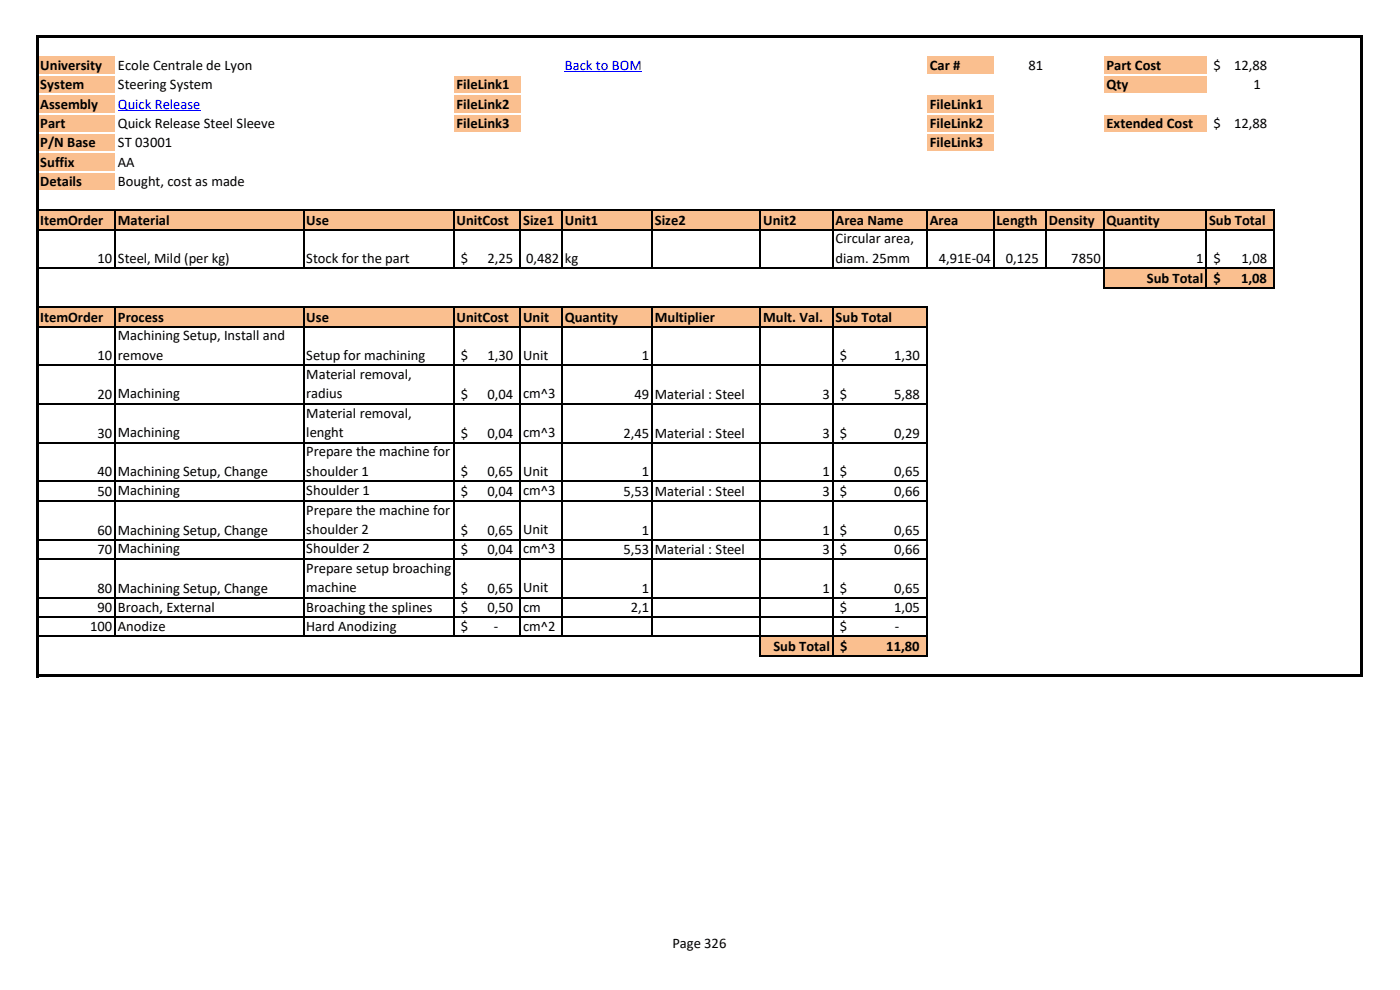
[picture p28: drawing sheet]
<svg xmlns="http://www.w3.org/2000/svg" width="297mm" height="210mm" viewBox="0 0 297 210" stroke-linecap="round" stroke-linejoin="round" font-family="sans-serif">
<defs><g id="words">
<g font-size="3.1">
<text x="8.6" y="14.8">University</text>
<text x="25" y="14.8">Ecole Centrale de Lyon</text>
<text x="197.3" y="14.8">Car #</text>
<text x="218.2" y="14.8">81</text>
<text x="234.7" y="14.8">Part Cost</text>
<text x="257.4" y="14.8">$</text>
<text x="261.8" y="14.8">12,88</text>
<text x="8.6" y="18.9">System</text>
<text x="8.6" y="23">Assembly</text>
<text x="25" y="18.9">Steering System</text>
<text x="96.8" y="18.9">FileLink1</text>
<text x="96.8" y="23">FileLink2</text>
<text x="197.3" y="23">FileLink1</text>
<text x="234.7" y="18.9">Qty</text>
<text x="265.9" y="18.9">1</text>
<text x="8.6" y="27.1">Part</text>
<text x="25" y="27.1">Quick Release Steel Sleeve</text>
<text x="96.8" y="27.1">FileLink3</text>
<text x="197.3" y="27.1">FileLink2</text>
<text x="234.7" y="27.1">Extended Cost</text>
<text x="257.4" y="27.1">$</text>
<text x="261.8" y="27.1">12,88</text>
<text x="8.6" y="31.2">P/N Base</text>
<text x="8.6" y="35.4">Suffix</text>
<text x="25" y="31.2">ST 03001</text>
<text x="25" y="35.4">AA</text>
<text x="197.3" y="31.2">FileLink3</text>
<text x="8.6" y="39.5">Details</text>
<text x="25" y="39.5">Bought, cost as made</text>
<text x="8.6" y="47.7">ItemOrder</text>
<text x="25" y="47.7">Material</text>
<text x="65" y="47.7">Use</text>
<text x="96.8" y="47.7">UnitCost</text>
<text x="111" y="47.7">Size1</text>
<text x="119.8" y="47.7">Unit1</text>
<text x="138.9" y="47.7">Size2</text>
<text x="161.9" y="47.7">Unit2</text>
<text x="177.3" y="47.7">Area Name</text>
<text x="197.3" y="47.7">Area</text>
<text x="211.4" y="47.7">Length</text>
<text x="222.5" y="47.7">Density</text>
<text x="234.7" y="47.7">Quantity</text>
<text x="256.5" y="47.7">Sub Total</text>
<text x="177.3" y="51.7">Circular area,</text>
<text x="20.7" y="55.9">10</text>
<text x="25" y="55.8">Steel, Mild (per kg)</text>
<text x="65" y="55.8">Stock for the part</text>
<text x="97.8" y="55.9">$</text>
<text x="103.4" y="55.9">2,25</text>
<text x="111.6" y="55.9">0,482</text>
<text x="119.8" y="55.9">kg</text>
<text x="177.3" y="55.8">diam. 25mm</text>
<text x="199.2" y="55.9">4,91E-04</text>
<text x="213.4" y="55.9">0,125</text>
<text x="227.3" y="55.9">7850</text>
<text x="243.3" y="60">Sub Total</text>
<text x="253.7" y="55.9">1</text>
<text x="257.4" y="55.9">$</text>
<text x="257.5" y="60">$</text>
<text x="263.3" y="60">1,08</text>
<text x="263.4" y="55.9">1,08</text>
<text x="8.6" y="68.2">ItemOrder</text>
<text x="25" y="68.2">Process</text>
<text x="65" y="68.2">Use</text>
<text x="96.8" y="68.2">UnitCost</text>
<text x="111" y="68.2">Unit</text>
<text x="119.8" y="68.2">Quantity</text>
<text x="138.9" y="68.2">Multiplier</text>
<text x="161.9" y="68.2">Mult. Val.</text>
<text x="177.3" y="68.2">Sub Total</text>
<text x="20.7" y="76.4">10</text>
<text x="25" y="72.2">Machining Setup, Install and</text>
<text x="25" y="76.3">remove</text>
<text x="65" y="76.3">Setup for machining</text>
<text x="97.8" y="76.4">$</text>
<text x="103.4" y="76.4">1,30</text>
<text x="111" y="76.3">Unit</text>
<text x="136.2" y="76.4">1</text>
<text x="178.2" y="76.4">$</text>
<text x="189.7" y="76.4">1,30</text>
<text x="65" y="80.4">Material removal,</text>
<text x="20.7" y="84.6">20</text>
<text x="25" y="84.5">Machining</text>
<text x="65" y="84.5">radius</text>
<text x="65" y="88.6">Material removal,</text>
<text x="97.8" y="84.6">$</text>
<text x="103.4" y="84.6">0,04</text>
<text x="111" y="84.5">cm^3</text>
<text x="134.6" y="84.6">49</text>
<text x="138.9" y="84.6">Material : Steel</text>
<text x="174.5" y="84.6">3</text>
<text x="178.2" y="84.6">$</text>
<text x="189.7" y="84.6">5,88</text>
<text x="20.7" y="92.9">30</text>
<text x="25" y="92.7">Machining</text>
<text x="65" y="92.7">lenght</text>
<text x="97.8" y="92.9">$</text>
<text x="103.4" y="92.9">0,04</text>
<text x="111" y="92.7">cm^3</text>
<text x="132.3" y="92.9">2,45</text>
<text x="138.9" y="92.9">Material : Steel</text>
<text x="174.5" y="92.9">3</text>
<text x="178.2" y="92.9">$</text>
<text x="189.7" y="92.9">0,29</text>
<text x="20.7" y="101.1">40</text>
<text x="25" y="101.1">Machining Setup, Change</text>
<text x="65" y="96.8">Prepare the machine for</text>
<text x="65" y="100.9">shoulder 1</text>
<text x="97.8" y="101.1">$</text>
<text x="103.4" y="101.1">0,65</text>
<text x="111" y="100.9">Unit</text>
<text x="136.2" y="101.1">1</text>
<text x="174.5" y="101.1">1</text>
<text x="178.2" y="101.1">$</text>
<text x="189.7" y="101.1">0,65</text>
<text x="20.7" y="105.2">50</text>
<text x="25" y="105">Machining</text>
<text x="65" y="105">Shoulder 1</text>
<text x="97.8" y="105.2">$</text>
<text x="103.4" y="105.2">0,04</text>
<text x="111" y="105">cm^3</text>
<text x="132.3" y="105.2">5,53</text>
<text x="138.9" y="105.2">Material : Steel</text>
<text x="174.5" y="105.2">3</text>
<text x="178.2" y="105.2">$</text>
<text x="189.7" y="105.2">0,66</text>
<text x="20.7" y="113.4">60</text>
<text x="25" y="113.4">Machining Setup, Change</text>
<text x="65" y="109.2">Prepare the machine for</text>
<text x="65" y="113.3">shoulder 2</text>
<text x="97.8" y="113.4">$</text>
<text x="103.4" y="113.4">0,65</text>
<text x="111" y="113.3">Unit</text>
<text x="136.2" y="113.4">1</text>
<text x="174.5" y="113.4">1</text>
<text x="178.2" y="113.4">$</text>
<text x="189.7" y="113.4">0,65</text>
<text x="20.7" y="117.5">70</text>
<text x="25" y="117.4">Machining</text>
<text x="65" y="117.4">Shoulder 2</text>
<text x="97.8" y="117.5">$</text>
<text x="103.4" y="117.5">0,04</text>
<text x="111" y="117.4">cm^3</text>
<text x="132.3" y="117.5">5,53</text>
<text x="138.9" y="117.5">Material : Steel</text>
<text x="174.5" y="117.5">3</text>
<text x="178.2" y="117.5">$</text>
<text x="189.7" y="117.5">0,66</text>
<text x="20.7" y="125.7">80</text>
<text x="25" y="125.7">Machining Setup, Change</text>
<text x="65" y="121.5">Prepare setup broaching</text>
<text x="65" y="125.6">machine</text>
<text x="97.8" y="125.7">$</text>
<text x="103.4" y="125.7">0,65</text>
<text x="111" y="125.6">Unit</text>
<text x="136.2" y="125.7">1</text>
<text x="174.5" y="125.7">1</text>
<text x="178.2" y="125.7">$</text>
<text x="189.7" y="125.7">0,65</text>
<text x="20.7" y="129.8">90</text>
<text x="25" y="129.8">Broach, External</text>
<text x="65" y="129.8">Broaching the splines</text>
<text x="97.8" y="129.8">$</text>
<text x="103.4" y="129.8">0,50</text>
<text x="111" y="129.8">cm</text>
<text x="133.8" y="129.8">2,1</text>
<text x="178.2" y="129.8">$</text>
<text x="189.7" y="129.8">1,05</text>
<text x="19.1" y="133.9">100</text>
<text x="25" y="133.9">Anodize</text>
<text x="65" y="133.9">Hard Anodizing</text>
<text x="97.8" y="133.9">$</text>
<text x="104.8" y="133.9">-</text>
<text x="111" y="133.9">cm^2</text>
<text x="178.2" y="133.9">$</text>
<text x="189.8" y="133.9">-</text>
<text x="164.1" y="138">Sub Total</text>
<text x="178.2" y="138">$</text>
<text x="188" y="138">11,80</text>
<text x="142.6" y="201">Page 326</text>
</g>
<g font-size="3.1" fill="#00f">
<text x="119.8" y="14.8">Back to BOM</text>
<text x="25" y="23">Quick Release</text>
</g>
</g></defs>
<g fill="#fabf8f">
<path d="M8.1 11.8h16.4v4.1h-16.4z" fill-rule="evenodd"/>
<path d="M196.7 11.8h14.1v4.1h-14.1z" fill-rule="evenodd"/>
<path d="M234.1 11.8h21.8v4.1h-21.8z" fill-rule="evenodd"/>
<path d="M8.1 15.9h16.4v4.1h-16.4z" fill-rule="evenodd"/>
<path d="M96.2 15.9h14.2v4.1h-14.2z" fill-rule="evenodd"/>
<path d="M234.1 15.9h21.8v4.1h-21.8z" fill-rule="evenodd"/>
<path d="M8.1 20h16.4v8.2h-16.4z" fill-rule="evenodd"/>
<path d="M96.2 20h14.2v8.2h-14.2z" fill-rule="evenodd"/>
<path d="M196.7 20h14.1v8.2h-14.1z" fill-rule="evenodd"/>
<path d="M234.1 24.1h21.8v4.1h-21.8z" fill-rule="evenodd"/>
<path d="M8.1 28.2h16.4v4.1h-16.4z" fill-rule="evenodd"/>
<path d="M196.7 28.2h14.1v4.1h-14.1z" fill-rule="evenodd"/>
<path d="M8.1 32.3h16.4v8.3h-16.4z" fill-rule="evenodd"/>
<path d="M8.1 44.6h262.3v4.2h-262.3z" fill-rule="evenodd"/>
</g>
<path d="M176.7 48.7h34.1v8.3h-34.1z" fill-rule="evenodd" fill="#fff"/>
<g fill="#fabf8f">
<path d="M234.1 56.9h36.3v4.2h-36.3z" fill-rule="evenodd"/>
<path d="M8.1 65.2h188.6v4.1h-188.6z" fill-rule="evenodd"/>
<path d="M161.3 135h35.4v4.1h-35.4z" fill-rule="evenodd"/>
</g>
<path d="M119.8 15.3h16.4M25 23.5h17.6" fill="none" stroke="#00f" stroke-width=".21"/>
<g fill="#fff">
<path d="M8.3 11.6h16.2v.3h-16.2z" fill-rule="evenodd"/>
<path d="M196.7 11.6h14.1v.3h-14.1z" fill-rule="evenodd"/>
<path d="M8.3 15.7h16.2v.3h-16.2z" fill-rule="evenodd"/>
<path d="M96.2 15.7h14.2v.3h-14.2z" fill-rule="evenodd"/>
<path d="M196.7 15.7h14.1v.3h-14.1z" fill-rule="evenodd"/>
<path d="M8.3 19.9h16.2v.2h-16.2z" fill-rule="evenodd"/>
<path d="M96.2 19.9h14.2v.2h-14.2z" fill-rule="evenodd"/>
<path d="M196.7 19.9h14.1v.2h-14.1z" fill-rule="evenodd"/>
<path d="M8.3 24h16.2v.2h-16.2z" fill-rule="evenodd"/>
<path d="M96.2 24h14.2v.2h-14.2z" fill-rule="evenodd"/>
<path d="M196.7 24h14.1v.2h-14.1z" fill-rule="evenodd"/>
<path d="M8.3 28.1h16.2v.2h-16.2z" fill-rule="evenodd"/>
<path d="M96.2 28.1h14.2v.2h-14.2z" fill-rule="evenodd"/>
<path d="M196.7 28.1h14.1v.2h-14.1z" fill-rule="evenodd"/>
<path d="M8.3 32.2h16.2v.2h-16.2z" fill-rule="evenodd"/>
</g>
<g fill="none" stroke="#000" stroke-width=".25">
<path d="M24.4 44.8v12.3M64.4 44.8v12.3M96.2 44.8v12.3M110.4 44.8v12.3M119.2 44.8v12.3M138.3 44.8v12.3M161.3 44.8v12.3M176.7 44.8v12.3M196.7 44.8v12.3M210.8 44.8v12.3M221.9 44.8v12.3M234.1 44.8v16.4"/>
<path d="M255.9 44.8v16.4M270.4 44.8v16.4M24.4 65.3v69.8M64.4 65.3v69.8M96.2 65.3v69.8M110.4 65.3v69.8M119.2 65.3v69.8M138.3 65.3v69.8M161.3 65.3v73.9M176.7 65.3v73.9M196.7 65.3v73.9"/>
</g>
<g fill="#000">
<path d="M8.3 7.4h280.8v.6h-280.8z" fill-rule="evenodd"/>
<path d="M7.7 7.4h.6v136.3h-.6z" fill-rule="evenodd"/>
<path d="M288.5 8h.6v135.7h-.6z" fill-rule="evenodd"/>
</g>
<g fill="#fff">
<path d="M234.1 11.6h21.8v.3h-21.8z" fill-rule="evenodd"/>
<path d="M234.1 15.7h21.8v.3h-21.8z" fill-rule="evenodd"/>
<path d="M234.1 19.9h21.8v.2h-21.8z" fill-rule="evenodd"/>
<path d="M234.1 24h21.8v.2h-21.8z" fill-rule="evenodd"/>
<path d="M234.1 28.1h21.8v.2h-21.8z" fill-rule="evenodd"/>
<path d="M196.7 32.2h14.1v.2h-14.1z" fill-rule="evenodd"/>
<path d="M8.3 36.3h16.2v.2h-16.2z" fill-rule="evenodd"/>
<path d="M8.3 40.4h16.2v.2h-16.2z" fill-rule="evenodd"/>
</g>
<g fill="none" stroke="#000" stroke-width=".25">
<path d="M8.3 44.6h262.2M8.3 48.7h262.2M8.3 56.9h262.2M8.3 69.3h188.5M8.3 77.5h188.5M234.3 61.1h36.2M8.3 85.7h188.5M8.3 93.9h188.5M8.3 102.1h188.5M8.3 106.2h188.5M8.3 114.5h188.5M8.3 118.6h188.5"/>
<path d="M8.3 126.8h188.5M8.3 130.9h188.5M8.3 135h188.5M161.4 139.1h35.4"/>
</g>
<path d="M8.3 65.2h188.5" fill="none" stroke="#000" stroke-width=".26"/>
<path d="M8.3 143.1h280.8v.6h-280.8z" fill-rule="evenodd" fill="#000"/>
<use href="#words"/>
</svg>
